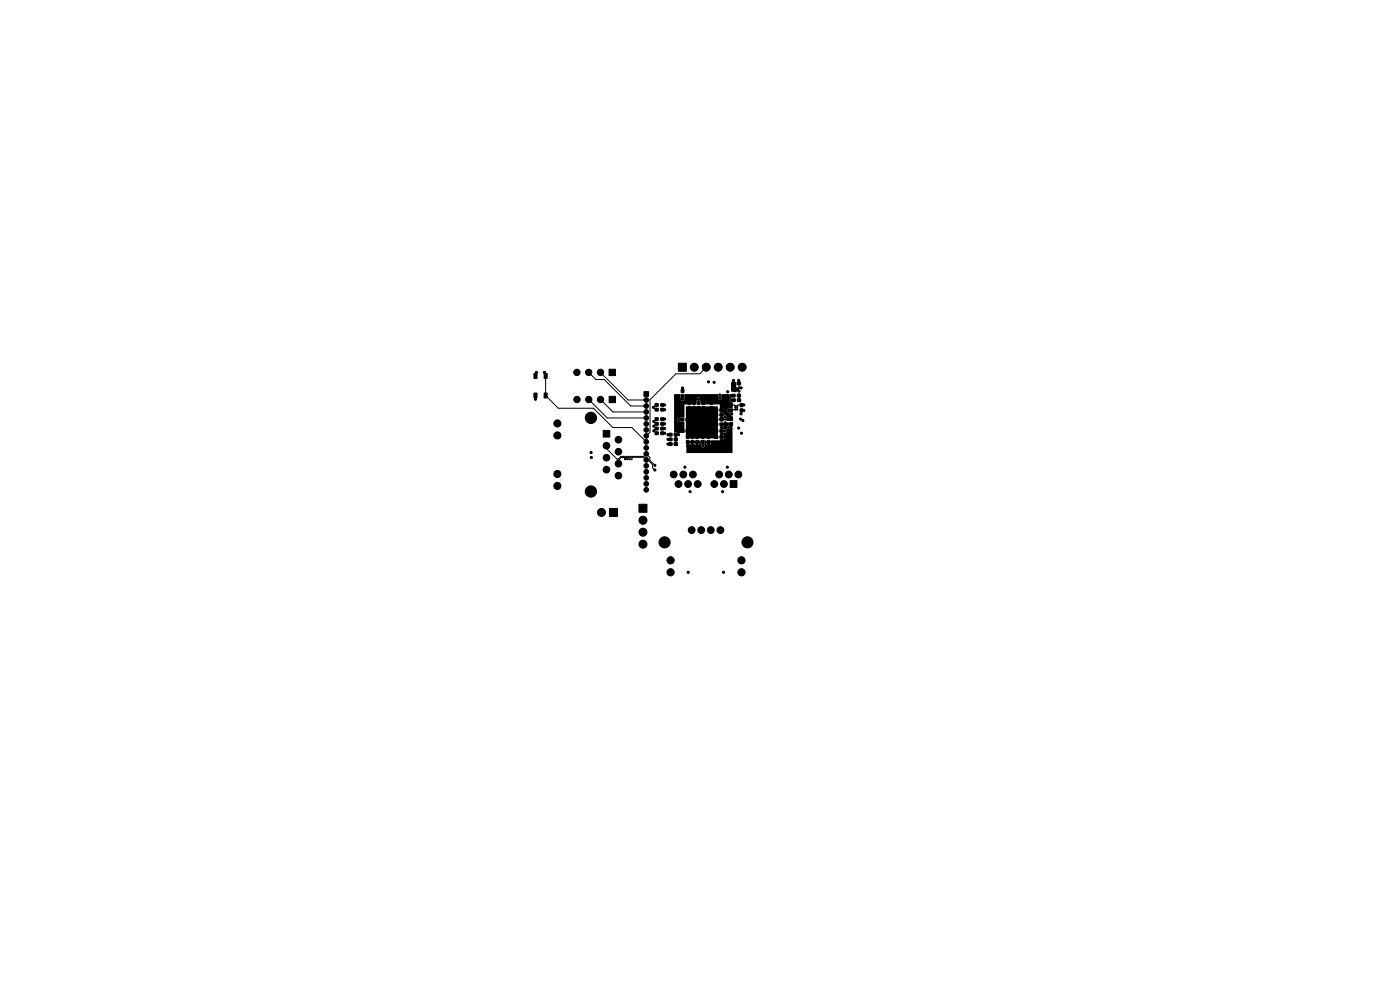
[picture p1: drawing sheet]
<svg xmlns="http://www.w3.org/2000/svg" width="297mm" height="210mm" viewBox="0 0 297 210" stroke-linecap="round" stroke-linejoin="round" font-family="sans-serif">
<g fill="#000" stroke="#000" stroke-width=".21">
<path d="M113.3 79.2h.6v1.1h-.6zM115.4 79.2h.7v1.1h-.7zM129.2 78.3h1.4v1.4h-1.4zM143.9 77h1.7v1.7h-1.7zM113.3 83.4h.6v1h-.6zM115.4 83.4h.7v1h-.7zM128 91.3h1.4v1.4h-1.4zM129.2 84.1h1.4v1.3h-1.4zM136.6 83.1h1v1h-1zM139 89.6h.6v.6h-.6zM139 88.6h.6v.6h-.6zM139 91.6h.6v.6h-.6z"/>
<path d="M139 90.6h.6v.6h-.6zM139 86.6h.6v.6h-.6zM139 85.6h.6v.6h-.6zM140.2 89.6h.6v.6h-.6zM140.2 88.6h.6v.6h-.6zM140.2 91.6h.6v.6h-.6zM140.2 90.6h.6v.6h-.6zM140.2 86.6h.6v.6h-.6zM140.2 85.6h.6v.6h-.6zM141.9 93.9h.7v.6h-.7zM141.9 92.9h.7v.6h-.7zM141.9 91.9h.7v.6h-.7z"/>
<path d="M143 93.9h.7v.6h-.7zM143 92.9h.7v.6h-.7zM143 91.9h.7v.6h-.7zM144.4 88.7h.7v.6h-.7zM144.4 91.1h.7v.6h-.7zM144.5 83.7h.6v.7h-.6zM144.5 82.6h.6v.7h-.6zM145.5 88.7h.7v.6h-.7zM145.5 91.1h.7v.6h-.7zM145.6 93.4h.6v.7h-.6zM145.6 92.3h.6v.7h-.6zM145.9 85.1h.6v.7h-.6z"/>
<path d="M145.9 86.2h.6v.7h-.6zM146.6 93.4h.6v.7h-.6zM146.6 92.3h.6v.7h-.6zM146.9 85.1h.6v.7h-.6zM146.9 86.2h.6v.7h-.6zM147.6 93.4h.6v.7h-.6zM147.6 92.3h.6v.7h-.6zM147.9 85.1h.6v.7h-.6zM147.9 86.2h.6v.7h-.6zM148.8 93.4h.6v.7h-.6zM148.8 92.3h.6v.7h-.6zM148.9 85.1h.6v.7h-.6z"/>
<path d="M148.9 86.2h.6v.7h-.6zM150 93.4h.6v.7h-.6zM150 92.3h.6v.7h-.6zM150.6 85.1h.6v.7h-.6zM150.6 86.2h.6v.7h-.6zM151.6 92.4h.7v.6h-.7zM151.6 88.7h.7v.6h-.7zM151.6 87.7h.7v.6h-.7zM151.6 89.7h.7v.6h-.7zM151.6 86.7h.7v.6h-.7zM151.6 91.1h.7v.6h-.7zM152.7 92.4h.7v.6h-.7z"/>
<path d="M152.7 88.7h.7v.6h-.7zM152.7 87.7h.7v.6h-.7zM152.7 89.7h.7v.6h-.7zM152.7 86.7h.7v.6h-.7zM152.7 91.1h.7v.6h-.7zM155.3 81.1h.6v.5h-.6zM154.8 85.6h.6v.7h-.6zM154.8 86.7h.6v.7h-.6zM154.8 88.5h.6v.7h-.6zM154.8 89.6h.6v.7h-.6zM155.8 82.8h.2l.2 .3h-.4zM155.3 83.7h.6v.5h-.6z"/>
<path d="M155.3 84.6h.7v.6h-.7zM155.8 82.2l.4 .1-.4 .1zM156 82.6l.4-.3 .4 .3-.4 .4zM156.4 81.1h.7v.5h-.7zM156.6 83l.4-.2v.3zM156.6 82.2h.4v.2h-.2zM156.4 83.7h.7v.5h-.7zM156.4 84.6h.7v.6h-.7zM157 85.6h.6v.7h-.6zM157 86.7h.6v.7h-.6zM129.3 107.8h1.7v1.7h-1.7zM135.5 107h1.7v1.7h-1.7z"/>
<path d="M154.9 102h1.4v1.4h-1.4z"/>
<circle cx="113.8" cy="79" r=".22"/>
<circle cx="115.5" cy="79" r=".22"/>
<circle cx="122.4" cy="79" r=".67"/>
<circle cx="124.9" cy="79" r=".67"/>
<circle cx="127.4" cy="79" r=".67"/>
<circle cx="147.3" cy="77.9" r=".85"/>
<circle cx="149.8" cy="77.9" r=".85"/>
<circle cx="152.4" cy="77.9" r=".85"/>
<circle cx="154.9" cy="77.9" r=".85"/>
<circle cx="157.4" cy="77.9" r=".85"/>
<circle cx="113.6" cy="84.7" r=".22"/>
<circle cx="118.3" cy="89.8" r=".75"/>
<circle cx="118.3" cy="92.4" r=".75"/>
<circle cx="122.4" cy="84.7" r=".67"/>
<circle cx="124.9" cy="84.7" r=".67"/>
<circle cx="125.4" cy="88.6" r="1.2"/>
<circle cx="125.4" cy="96" r=".23"/>
<circle cx="125.5" cy="97.1" r=".23"/>
<circle cx="127.4" cy="84.7" r=".67"/>
<circle cx="128.7" cy="94.5" r=".7"/>
<circle cx="128.7" cy="97.1" r=".7"/>
<circle cx="128.7" cy="99.6" r=".7"/>
<circle cx="131.2" cy="95.8" r=".7"/>
<circle cx="131.2" cy="93.3" r=".7"/>
<circle cx="131.2" cy="98.4" r=".7"/>
<circle cx="137.1" cy="93.7" r=".5"/>
<circle cx="137.1" cy="97.6" r=".5"/>
<circle cx="137.1" cy="95" r=".5"/>
<circle cx="137.1" cy="88.7" r=".5"/>
<circle cx="137.1" cy="98.8" r=".5"/>
<circle cx="137.1" cy="92.5" r=".5"/>
<circle cx="137.1" cy="84.9" r=".5"/>
<circle cx="137.1" cy="86.1" r=".5"/>
<circle cx="137.1" cy="87.4" r=".5"/>
<circle cx="137.1" cy="96.3" r=".5"/>
<circle cx="137.1" cy="91.2" r=".5"/>
<circle cx="137.1" cy="89.9" r=".5"/>
<circle cx="138.6" cy="86.4" r=".22"/>
<circle cx="138.7" cy="89.4" r=".22"/>
<circle cx="138.7" cy="90.4" r=".22"/>
<circle cx="138.7" cy="91.4" r=".23"/>
<circle cx="138.9" cy="99.7" r=".22"/>
<circle cx="138.9" cy="98.7" r=".22"/>
<circle cx="141" cy="90.9" r=".23"/>
<circle cx="141" cy="85.9" r=".23"/>
<circle cx="141" cy="89.9" r=".23"/>
<circle cx="141" cy="86.9" r=".23"/>
<circle cx="141" cy="91.9" r=".23"/>
<circle cx="141" cy="88.9" r=".23"/>
<circle cx="141.7" cy="93.2" r=".23"/>
<circle cx="141.7" cy="92.2" r=".23"/>
<circle cx="141.7" cy="94.2" r=".23"/>
<circle cx="144" cy="91.6" r=".22"/>
<circle cx="144" cy="89" r=".23"/>
<circle cx="144" cy="92.2" r=".22"/>
<circle cx="144.8" cy="82.3" r=".22"/>
<circle cx="144.8" cy="84.7" r=".22"/>
<circle cx="145.3" cy="99.1" r=".22"/>
<circle cx="145.9" cy="94.6" r=".23"/>
<circle cx="146.3" cy="84.7" r=".22"/>
<circle cx="146.4" cy="87.1" r=".22"/>
<circle cx="146.4" cy="92.1" r=".22"/>
<circle cx="146.4" cy="91.1" r=".22"/>
<circle cx="146.4" cy="88.1" r=".22"/>
<circle cx="146.4" cy="90.1" r=".22"/>
<circle cx="146.4" cy="89.1" r=".22"/>
<circle cx="147.4" cy="91.1" r=".22"/>
<circle cx="147.4" cy="92.1" r=".22"/>
<circle cx="147.4" cy="87.1" r=".22"/>
<circle cx="147.4" cy="88.1" r=".22"/>
<circle cx="147.4" cy="90.1" r=".22"/>
<circle cx="147.4" cy="89.1" r=".22"/>
<circle cx="147.5" cy="84.7" r=".23"/>
<circle cx="147.9" cy="94.6" r=".22"/>
<circle cx="148.2" cy="84.7" r=".23"/>
<circle cx="148.4" cy="91.1" r=".22"/>
<circle cx="148.4" cy="87.1" r=".22"/>
<circle cx="148.4" cy="92.1" r=".22"/>
<circle cx="148.4" cy="88.1" r=".22"/>
<circle cx="148.4" cy="90.1" r=".22"/>
<circle cx="148.4" cy="89.1" r=".22"/>
<circle cx="148.8" cy="84.7" r=".22"/>
<circle cx="149.1" cy="94.6" r=".23"/>
<circle cx="149.4" cy="87.1" r=".22"/>
<circle cx="149.4" cy="91.1" r=".22"/>
<circle cx="149.4" cy="92.1" r=".22"/>
<circle cx="149.4" cy="88.1" r=".22"/>
<circle cx="149.4" cy="90.1" r=".22"/>
<circle cx="149.4" cy="89.1" r=".22"/>
<circle cx="150.3" cy="94.6" r=".22"/>
<circle cx="150.3" cy="81" r=".22"/>
<circle cx="150.4" cy="92.1" r=".22"/>
<circle cx="150.4" cy="91.1" r=".22"/>
<circle cx="150.4" cy="87.1" r=".22"/>
<circle cx="150.4" cy="88.1" r=".22"/>
<circle cx="150.4" cy="90.1" r=".22"/>
<circle cx="150.4" cy="89.1" r=".22"/>
<circle cx="151.4" cy="87.1" r=".22"/>
<circle cx="151.4" cy="91.1" r=".22"/>
<circle cx="151.4" cy="92.1" r=".22"/>
<circle cx="151.4" cy="88.1" r=".22"/>
<circle cx="151.4" cy="90.1" r=".22"/>
<circle cx="151.4" cy="89.1" r=".22"/>
<circle cx="151.5" cy="81.1" r=".22"/>
<circle cx="152.7" cy="84.4" r=".22"/>
<circle cx="152.7" cy="83.8" r=".23"/>
<circle cx="153.9" cy="91.4" r=".22"/>
<circle cx="153.9" cy="92.6" r=".23"/>
<circle cx="153.9" cy="87.3" r=".23"/>
<circle cx="153.9" cy="89.7" r=".22"/>
<circle cx="153.9" cy="88.5" r=".23"/>
<circle cx="154.3" cy="99.1" r=".22"/>
<circle cx="154.4" cy="83.1" r=".22"/>
<circle cx="154.4" cy="89" r=".23"/>
<circle cx="154.6" cy="90.7" r=".22"/>
<circle cx="154.6" cy="87.1" r=".23"/>
<circle cx="155" cy="84.9" r=".23"/>
<circle cx="155" cy="83.9" r=".23"/>
<circle cx="155.2" cy="87.8" r=".23"/>
<circle cx="155.6" cy="80.7" r=".22"/>
<circle cx="156" cy="86.5" r=".12"/>
<circle cx="156" cy="86.1" r=".12"/>
<circle cx="156" cy="86.9" r=".12"/>
<circle cx="156.4" cy="86.5" r=".12"/>
<circle cx="156.4" cy="86.1" r=".12"/>
<circle cx="156.4" cy="86.9" r=".12"/>
<circle cx="156.7" cy="80.7" r=".22"/>
<circle cx="156.7" cy="90.8" r=".23"/>
<circle cx="157.1" cy="88.9" r=".23"/>
<circle cx="157.2" cy="87.8" r=".22"/>
<circle cx="157.2" cy="82.3" r=".23"/>
<circle cx="157.3" cy="91.9" r=".22"/>
<circle cx="157.6" cy="89.2" r=".22"/>
<circle cx="157.8" cy="87.1" r=".22"/>
<circle cx="157.8" cy="85.9" r=".23"/>
<circle cx="118.2" cy="100.5" r=".75"/>
<circle cx="118.2" cy="103.1" r=".75"/>
<circle cx="125.4" cy="104.3" r="1.2"/>
<circle cx="127.6" cy="108.7" r=".85"/>
<circle cx="131.2" cy="100.9" r=".7"/>
<circle cx="136.4" cy="112.9" r=".85"/>
<circle cx="136.4" cy="110.4" r=".85"/>
<circle cx="136.4" cy="115.4" r=".85"/>
<circle cx="137.1" cy="101.4" r=".5"/>
<circle cx="137.1" cy="102.6" r=".5"/>
<circle cx="137.1" cy="100.1" r=".5"/>
<circle cx="137.1" cy="103.9" r=".5"/>
<circle cx="141" cy="115" r="1.18"/>
<circle cx="142.3" cy="118.9" r=".77"/>
<circle cx="142.9" cy="100.6" r=".72"/>
<circle cx="143.9" cy="102.7" r=".72"/>
<circle cx="145" cy="100.6" r=".72"/>
<circle cx="146" cy="102.7" r=".72"/>
<circle cx="146.4" cy="104.3" r=".23"/>
<circle cx="146.7" cy="112.4" r=".72"/>
<circle cx="147" cy="100.6" r=".72"/>
<circle cx="148" cy="102.7" r=".72"/>
<circle cx="148.8" cy="112.4" r=".72"/>
<circle cx="150.8" cy="112.4" r=".72"/>
<circle cx="151.5" cy="102.7" r=".72"/>
<circle cx="152.6" cy="100.6" r=".72"/>
<circle cx="152.8" cy="112.4" r=".72"/>
<circle cx="153.3" cy="104.3" r=".23"/>
<circle cx="153.6" cy="102.7" r=".72"/>
<circle cx="154.6" cy="100.6" r=".72"/>
<circle cx="156.6" cy="100.6" r=".72"/>
<circle cx="157.3" cy="118.9" r=".76"/>
<circle cx="158.6" cy="115" r="1.18"/>
<circle cx="142.3" cy="121.4" r=".77"/>
<circle cx="146" cy="121.4" r=".23"/>
<circle cx="153.5" cy="121.4" r=".22"/>
<circle cx="157.3" cy="121.4" r=".76"/>
</g>
<path d="M143.4 92.2h.6M144.8 82.3v.6M144.8 84.1v.6" fill="none" stroke="#000" stroke-width=".3"/>
<path d="M141.7 93.2h.5M141.7 92.2h.5M141.7 94.2h.5M143.4 92.2v2M143.4 94.2h.1M156.8 83.9v1" fill="none" stroke="#000" stroke-width=".4"/>
<g fill="none" stroke="#000" stroke-width=".21">
<path d="M113.8 79l-.2 .2v.5M115.5 79l.3 .3v4.6l2.7 2.7h7.4l4.1 4.1h4.1l3 3M124.9 79l1.5 1.5h1.8l5.6 5.6h3.3M127.4 79l5.8 5.8h3.9M149.8 77.9l-1.4 1.4h-5l-5.5 5.5v6.9l-.8 .8M113.6 83.9v.8M124.9 84.7l3.9 4h8.3M127.4 84.7l2.6 2.7h7.1M128.7 94.5v.7l2.2 2.2h.3l.5-.6h4.9l.5-.5 .8 .7v.6l1 1.1M131.8 97l-.6 .6v.8M131.8 97h.1M131.8 97h.7l.1 .5 .1-.4 .2-.1 .1 .5"/>
<path d="M132.1 96.8h.1M133 97.5h.1M133.1 97.5l.2-.5 .2 .5 .2-.4 .1-.1 .2 .5 .2-.5h2.4l.5 .5h.3l1 1v.7l.5 .5M139.3 85.9h-.2l-.5 .5 .5 .5h.2M139.3 89.9l-.6 .5M139.3 88.9l-.6 .5M139.3 90.9l-.6 .5 .6 .5M140.5 86.9h.5M140.5 85.9h.5M140.5 89.9h.5M140.5 90.9h.5M140.5 88.9h.5"/>
<path d="M140.5 91.9h.5M144 89h.7M144.7 89h.1M147.9 93.8v.8M148.2 84.7v.7M148.2 84.7h.1M149.1 93.8v.8M150.3 93.8v.8M153.1 88h.3l.5 .5M153.1 91.4h.1M153.1 91.4h.8M153.9 92.6l-.8 .1"/>
<path d="M153.9 89.7l-.3 .3h-.5M154.6 87.1h.1M155 84.9h.6M155.1 85.9h.1M155.1 85.9h.7l.2 .2v.4M155.3 82.3h.6v-.7l-.3-.3-.3 .3v1.1l.3 .3h.3M156 86.9l-1.4 .2M157.2 82.3h-.5l-.3 .3M157.3 87.1h.5M157.3 85.9h.1M157.8 85.9h-1.2l-.2 .2v.8"/>
</g>
<path d="M155 83.9h.1M155 83.9h.6M155.6 80.7h.1M155.6 80.7v.6M156.7 80.7l.2 1.6M156.8 81.3v.1M156.8 83v.9M156.8 83.9h.1M157.2 82.3h-.5l-.3 .3" fill="none" stroke="#000" stroke-width=".25"/>
<path d="M143 83.6h1.4v.8a.43 .43 0 0 0 .4 .7 .43 .43 0 0 0 .4-.7l.1-.8h7l.1 .4a.4 .4 0 0 0 0 .6 .4 .4 0 0 0 .6 0 .4 .4 0 0 0 0-.6l.1-.4h1.6a.49 .49 0 0 0 0 .5 .49 .49 0 0 0 .5 .2v.2a.43 .43 0 0 0-.6 .4 .43 .43 0 0 0 .6 .4l.2 .1v1.1l-.6 .1a.48 .48 0 0 0-.4 .3 .48 .48 0 0 0 .1 .5l.4 .3a.42 .42 0 0 0 .5 .5l-.1 1h-2.6v-.7l.8-.1a.38 .38 0 0 0 .3 .5 .38 .38 0 0 0 .4-.4 .38 .38 0 0 0-.4-.4l-.4-.5-.7-.1v-1.7h-4l-.2-.8a.39 .39 0 0 0-.1-.6 .39 .39 0 0 0-.5 .2v.3l-.2 .9h-2.5v2.7l-.9 .2a.38 .38 0 0 0-.7 .2 .38 .38 0 0 0 .6 .4l1 .1v2.4h-2.2zM145.5 86.3l6.7-.1 .1 6.7-6.7 .1zM145.7 93.5h2.7l.2-.1 .2 .8a.38 .38 0 0 0 .1 .6 .38 .38 0 0 0 .5-.4v-.1l.1-.3h.3l.2 .3h.6l.2-.3h-.2v.3h-.6v-.3h-.5l.1-.6 1.2 .1 .1-.1h1.8l.1-.2 .7-.1 .1-.1h-.3v.2h-.5v-.8h.8l-.3-.2v.2h-.5l-.1-.5 .8-.2a.41 .41 0 0 0 .6 0 .41 .41 0 0 0 0-.6 .41 .41 0 0 0-.6 0l-.2-.1h-.6v-.3h1.5a.36 .36 0 0 0 .5 .3 .36 .36 0 0 0 .2-.5v-.3h-.3l-.4 .5h-1.5l.1-.2h.6l.2-.2h-.3v.2h-.5l.1-.8h.7l.1-.1 1.6 .1v6.4h-9.6l-.1-1.8 .8-.1 .2 .1 .8-.1 .8 .1 .2-.3h-.2v.3h-.6v-.3h-.4v.3h-.6v-.3h-.4v.3h-.6zM155.1 81.1l1.1 .1v.8l-.5 .1v.4l.2 .1-.3 .5-.5-.1z" fill="#000"/>
</svg>
